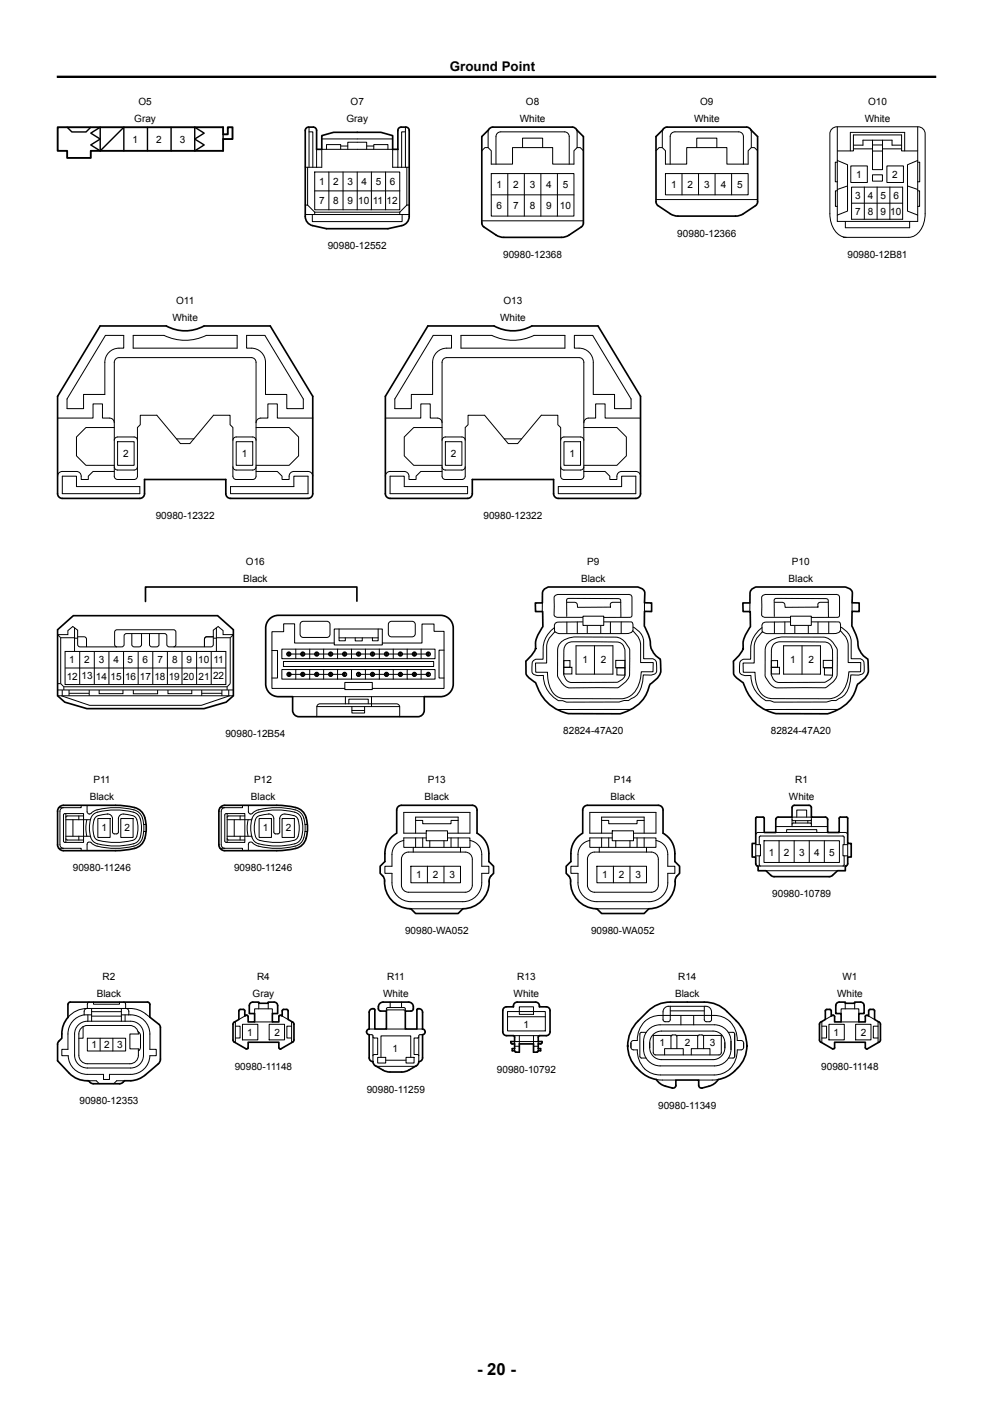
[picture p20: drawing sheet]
<svg xmlns="http://www.w3.org/2000/svg" width="210mm" height="297mm" viewBox="0 0 210 297" stroke-linecap="round" stroke-linejoin="round" font-family="sans-serif">
<defs><g id="words">
<text font-size="3.5" x="100.9" y="290.9">- 20 -</text>
<text font-size="2.8" x="95.1" y="15.1">Ground Point</text>
<g font-size="2.1">
<text x="29.3" y="22.2">O5</text>
<text x="74.1" y="22.2">O7</text>
<text x="111.2" y="22.2">O8</text>
<text x="148.1" y="22.2">O9</text>
<text x="183.6" y="22.2">O10</text>
<text x="28.4" y="25.7">Gray</text>
<text x="73.3" y="25.7">Gray</text>
<text x="109.9" y="25.7">White</text>
<text x="146.8" y="25.7">White</text>
<text x="182.9" y="25.7">White</text>
<text x="28" y="30.2">1</text>
<text x="33" y="30.2">2</text>
<text x="38" y="30.2">3</text>
<text x="67.5" y="39.1">1</text>
<text x="70.5" y="39.1">2</text>
<text x="73.5" y="39.1">3</text>
<text x="76.5" y="39.1">4</text>
<text x="79.5" y="39.1">5</text>
<text x="82.5" y="39.1">6</text>
<text x="105" y="39.8">1</text>
<text x="108.5" y="39.8">2</text>
<text x="112" y="39.8">3</text>
<text x="115.5" y="39.8">4</text>
<text x="119" y="39.8">5</text>
<text x="141.9" y="39.8">1</text>
<text x="145.4" y="39.8">2</text>
<text x="148.9" y="39.8">3</text>
<text x="152.4" y="39.8">4</text>
<text x="155.9" y="39.8">5</text>
<text x="181" y="37.6">1</text>
<text x="188.7" y="37.6">2</text>
<text x="67.5" y="43.1">7</text>
<text x="70.5" y="43.1">8</text>
<text x="73.5" y="43.1">9</text>
<text x="75.8" y="43.1">10</text>
<text x="78.8" y="43.1">11</text>
<text x="81.8" y="43.1">12</text>
<text x="105" y="44.3">6</text>
<text x="108.5" y="44.3">7</text>
<text x="112" y="44.3">8</text>
<text x="115.5" y="44.3">9</text>
<text x="118.4" y="44.3">10</text>
<text x="180.8" y="42">3</text>
<text x="180.8" y="45.4">7</text>
<text x="183.5" y="42">4</text>
<text x="183.5" y="45.4">8</text>
<text x="186.2" y="42">5</text>
<text x="186.2" y="45.4">9</text>
<text x="188.3" y="45.4">10</text>
<text x="188.9" y="42">6</text>
<text x="69.3" y="52.8">90980-12552</text>
<text x="143.2" y="50.1">90980-12366</text>
<text x="106.4" y="54.6">90980-12368</text>
<text x="179.2" y="54.5">90980-12B81</text>
<text x="37.2" y="64.3">O11</text>
<text x="106.5" y="64.3">O13</text>
<text x="36.5" y="67.8">White</text>
<text x="105.8" y="67.8">White</text>
<text x="26" y="96.7">2</text>
<text x="51.1" y="96.7">1</text>
<text x="95.3" y="96.7">2</text>
<text x="120.4" y="96.7">1</text>
<text x="32.9" y="109.8">90980-12322</text>
<text x="102.2" y="109.8">90980-12322</text>
<text x="52" y="119.5">O16</text>
<text x="124.2" y="119.5">P9</text>
<text x="167.5" y="119.5">P10</text>
<text x="51.4" y="123">Black</text>
<text x="122.9" y="123">Black</text>
<text x="166.8" y="123">Black</text>
<text x="14.1" y="143.8">12</text>
<text x="14.6" y="140.3">1</text>
<text x="17.2" y="143.7">13</text>
<text x="17.8" y="140.3">2</text>
<text x="20.3" y="143.8">14</text>
<text x="20.9" y="140.3">3</text>
<text x="23.4" y="143.8">15</text>
<text x="24" y="140.2">4</text>
<text x="26.4" y="143.8">16</text>
<text x="27" y="140.2">5</text>
<text x="29.6" y="143.8">17</text>
<text x="30.1" y="140.3">6</text>
<text x="32.6" y="143.8">18</text>
<text x="33.3" y="140.3">7</text>
<text x="35.7" y="143.8">19</text>
<text x="36.4" y="140.3">8</text>
<text x="38.7" y="143.8">20</text>
<text x="39.4" y="140.3">9</text>
<text x="41.9" y="140.3">10</text>
<text x="42" y="143.8">21</text>
<text x="45.1" y="143.7">22</text>
<text x="45.1" y="140.3">11</text>
<text x="123.2" y="140.3">1</text>
<text x="127.1" y="140.3">2</text>
<text x="167.1" y="140.3">1</text>
<text x="170.9" y="140.3">2</text>
<text x="47.7" y="156">90980-12B54</text>
<text x="119.1" y="155.4">82824-47A20</text>
<text x="163" y="155.4">82824-47A20</text>
<text x="19.8" y="165.7">P11</text>
<text x="53.8" y="165.7">P12</text>
<text x="90.5" y="165.7">P13</text>
<text x="129.8" y="165.7">P14</text>
<text x="168.2" y="165.7">R1</text>
<text x="19" y="169.2">Black</text>
<text x="53.1" y="169.2">Black</text>
<text x="89.8" y="169.2">Black</text>
<text x="129.1" y="169.2">Black</text>
<text x="166.8" y="169.2">White</text>
<text x="21.5" y="175.8">1</text>
<text x="26.3" y="175.8">2</text>
<text x="55.6" y="175.8">1</text>
<text x="60.4" y="175.8">2</text>
<text x="15.4" y="184.3">90980-11246</text>
<text x="49.5" y="184.3">90980-11246</text>
<text x="88" y="185.8">1</text>
<text x="91.5" y="185.8">2</text>
<text x="95" y="185.8">3</text>
<text x="127.4" y="185.8">1</text>
<text x="130.9" y="185.8">2</text>
<text x="134.4" y="185.8">3</text>
<text x="162.6" y="181">1</text>
<text x="165.8" y="181">2</text>
<text x="169" y="181">3</text>
<text x="172.2" y="181">4</text>
<text x="175.4" y="181">5</text>
<text x="163.3" y="189.8">90980-10789</text>
<text x="85.7" y="197.6">90980-WA052</text>
<text x="125" y="197.6">90980-WA052</text>
<text x="21.7" y="207.3">R2</text>
<text x="54.4" y="207.3">R4</text>
<text x="81.9" y="207.3">R11</text>
<text x="109.4" y="207.3">R13</text>
<text x="143.4" y="207.3">R14</text>
<text x="178.2" y="207.3">W1</text>
<text x="20.5" y="210.8">Black</text>
<text x="53.4" y="210.8">Gray</text>
<text x="81" y="210.8">White</text>
<text x="108.6" y="210.8">White</text>
<text x="142.8" y="210.8">Black</text>
<text x="177" y="210.8">White</text>
<text x="19.4" y="221.8">1</text>
<text x="22.1" y="221.8">2</text>
<text x="24.8" y="221.8">3</text>
<text x="52.3" y="219.1">1</text>
<text x="58" y="219.1">2</text>
<text x="110.7" y="217.4">1</text>
<text x="139.5" y="221.2">1</text>
<text x="144.8" y="221.2">2</text>
<text x="150.1" y="221.2">3</text>
<text x="176.3" y="219.1">1</text>
<text x="182.1" y="219.1">2</text>
<text x="49.6" y="226.3">90980-11148</text>
<text x="83" y="222.5">1</text>
<text x="105.1" y="226.9">90980-10792</text>
<text x="173.7" y="226.3">90980-11148</text>
<text x="16.8" y="233.6">90980-12353</text>
<text x="77.6" y="231.1">90980-11259</text>
<text x="139.2" y="234.6">90980-11349</text>
</g>
</g></defs>
<path d="M14.2 26.9l1 1h3l1-1M19.2 28.2l2-1.3v5l-2-1.2 2-1.3zM21.2 31.9l5-5v5M31.2 26.9v5M36.2 26.9v5M41.2 26.9l2 1.3-2 1.2 2 1.3-2 1.2zM47.2 28.4v1" fill="none" stroke="#000" stroke-width=".3"/>
<path d="M12.2 26.9h35v1.5h1v-1.5h1v2.5h-2v2.5h-28v1.5h-5v-1.5h-2z" fill="none" stroke="#000" stroke-width=".4"/>
<g fill="none" stroke="#000" stroke-width=".35">
<path d="M64.8 27.1a1.97 1.97 0 0 1 1.9 0l.3 .5v4h1.1v-2.9l2.4-.7h10l2.5 .7v2.9h1.1v-4a.7 .7 0 0 1 .7-.7h1a.7 .7 0 0 1 .7 .7v18.2a1.98 1.98 0 0 1-1.5 1.9l-3 .7h-12.9l-3-.7a1.98 1.98 0 0 1-1.5-1.9v-18.2zM103.5 27.2l.7-.3h16.8l.8 .3 1.6 1.7v18.3l-.3 .6-3 2.1-1.4 .3h-12.5l-1-.3-3.1-2.1-.2-.6v-18.3zM140.3 27.2l.8-.3h16.8l.5 .1 1.8 1.9v13.8l-.2 .6-3.1 2.1-1.3 .3h-12.6l-1-.3-2.8-1.9-.4-.3-.1-.5v-13.8zM21.2 69h14a8.3 8.3 0 0 0 8 0h13.9l9 14.8v20.6a1 1 0 0 1-1 1h-16.3a1 1 0 0 1-1-1v-3h-17.2v3a1 1 0 0 1-1 1h-16.4a1 1 0 0 1-1-1v-20.6zM90.5 69h14a8.3 8.3 0 0 0 8 0h14l9 14.8v20.6a1 1 0 0 1-1 1h-16.4a1 1 0 0 1-1-1v-3h-17.2v3a1 1 0 0 1-1 1h-16.4a1 1 0 0 1-1-1v-20.6zM12.2 133.2l3.3-3h30.5l3.4 3v14l-1.6 1.3-4.7 1.4h-24.7l-4.7-1.4-1.5-1.3zM57.2 130.8l1.1-.6h.6h34.3a2.7 2.7 0 0 1 2.7 2.7v11.8a2.7 2.7 0 0 1-2.7 2.7h-3.5v2.9a1.35 1.35 0 0 1-1.3 1.3h-25.2a1.35 1.35 0 0 1-1.3-1.3v-2.9h-3a2.7 2.7 0 0 1-2.7-2.7v-11.8a2.7 2.7 0 0 1 1-2.1zM75.5 127.2v-3h-44.7v3M115.2 124.6l.8-.4h18.9a1.51 1.51 0 0 1 1.4 2v1.3h1.5v1.9l-1.5-.1v3.1a10.1 10.1 0 0 1 1.4 4.8 5.2 5.2 0 0 0 1.9 2.3l.1 .9a3.8 3.8 0 0 1-2.2 4.3 8.2 8.2 0 0 1-6.4 6.3h-10.9a9.3 9.3 0 0 1-6.9-6.6 3.1 3.1 0 0 1-2.1-3.5v-1.1l1.3-1.3 .8-1.3a5.7 5.7 0 0 1 1.5-4.6v-3.2h-1.5l-.1-1.9h1.5v-1.3a1.91 1.91 0 0 1 .5-1.6zM159.1 124.6l.8-.4h18.9a1.51 1.51 0 0 1 1.4 2v1.3h1.5v1.9l-1.5-.1v3.1a10.1 10.1 0 0 1 1.4 4.8 5.2 5.2 0 0 0 1.9 2.3l.1 .9a3.8 3.8 0 0 1-2.2 4.3 8.2 8.2 0 0 1-6.4 6.3h-10.9a9.3 9.3 0 0 1-6.9-6.6 3.1 3.1 0 0 1-2.1-3.5v-1.1l1.3-1.3 .8-1.3a5.7 5.7 0 0 1 1.5-4.6v-3.2h-1.6v-1.9h1.5v-1.3a1.91 1.91 0 0 1 .5-1.6zM12.7 170.6l.7-.2h11a12.4 12.4 0 0 1 5 .9 4.9 4.9 0 0 1 1.5 4.8 3.5 3.5 0 0 1-3.6 3.6l-2.3 .2h-11.6a1.25 1.25 0 0 1-1.2-1.2v-7.1v-.4zM46.8 170.6l.7-.2h11a12.4 12.4 0 0 1 5 .9 4.9 4.9 0 0 1 1.5 4.8 3.5 3.5 0 0 1-3.6 3.6l-2.3 .2h-11.6a1.25 1.25 0 0 1-1.2-1.2v-7.1l.1-.4z"/>
<path d="M83.9 176.3v-4.9a1 1 0 0 1 1-1h15a1 1 0 0 1 1 1v4.9a4.9 4.9 0 0 1 2.5 4.3v1.6l1 1v1.5a2.75 2.75 0 0 0-1 2.8 5.6 5.6 0 0 1-5.5 4.7l-1 1h-9l-1-1a5.7 5.7 0 0 1-5.6-6.1l-.2-.6-.7-.8v-1.5l1-1a6 6 0 0 1 1.2-4.9l1.2-1M123.2 176.3v-4.9a1 1 0 0 1 1-1h15a1 1 0 0 1 1 1v4.9a4.9 4.9 0 0 1 2.5 4.3v1.6l1 1v1.5a2.75 2.75 0 0 0-1 2.8 5.6 5.6 0 0 1-5.5 4.7l-1 1h-9l-1-1a5.7 5.7 0 0 1-5.5-6.1l-.3-.6-.7-.8v-1.5l1-1a6 6 0 0 1 1.3-4.9l1.1-1M159.9 172.9h1.6l.1 3.2h2.5v-2.7l.2-.5h3.2v-2l.2-.5h3.4h.2l.3 .5v2h2.9l.5 .2v3h2.5v-3.2h1.7l.1 5.5h.7v2.9h-.7v1.4l-.5 .6v.9h-1.7l-1.2 1.1-.5 .1h-11.7l-.5-.1-1.2-1.1h-1.7v-.9l-.5-.6v-1.4h-.7v-2.9h.7zM14.6 212.1l16.6-.1 .4 .2 .1 3 1.9 1.5 .3 .4v7.2l-.4 .8-3.2 2.6-1 .5a6.1 6.1 0 0 1-3 .4l-.5 .5-.5 .2h-5.5l-.5-.2a1.16 1.16 0 0 0-1.5-.5l-1.7-.5-1-.6-2.9-3.1v-3.5a1.61 1.61 0 0 1 .9-1.3l.1-2.1 .4-1.2 .8-1.1v-2.7zM50.6 213.7l.9-.2 .2 .2 .1 1.2 .4-.1 .2 .1 .1 1.3h1.3v-1.8h-1.1v-1.7a.75 .75 0 0 1 .8-.7h1.2v.2h2v-.2h1.3a.75 .75 0 0 1 .7 .7v1.7h-1.1v1.8h1.4v-1.2l.3-.2 .4 .1v-1.2l.9-.2 .3 .3v1.9l1 .5 .3 .5-.1 3.5-.2 .2-2.6 1.5-.3-.3v-1.1h-6.5v1.2l-.3 .2-2.8-1.6-.1-.3v-3.5l1.2-.8zM78.1 217.7v-3.6a.69 .69 0 0 1 .4-.6 .69 .69 0 0 1 .8 .1v4.1h2.4v-3.8l-1.4-.1a1.13 1.13 0 0 1 .7-1.8h5.4a1.1 1.1 0 0 1 1 .7 1.1 1.1 0 0 1-.2 1.1l-1.5 .1v3.8h2.5v-4.1l.2-.2a.79 .79 0 0 1 1 .7v3.6M78.1 218.9v4.9a.8 .8 0 0 0 .8 .8l.1 .5 .4 .3a6.1 6.1 0 0 0 2.7 1.3h3.3a6.1 6.1 0 0 0 2.7-1.3l.3-.3 .2-.5a.8 .8 0 0 0 .8-.8v-4.9M78.1 217.7a.6 .6 0 0 0-.6 .6 .6 .6 0 0 0 .6 .6M89.3 217.7a.6 .6 0 0 1 .6 .6 .6 .6 0 0 1-.6 .6M106.6 213.2l.5-.2h1.5a.84 .84 0 0 1 .8-1h3.9a.83 .83 0 0 1 .8 1h1.4a.8 .8 0 0 1 .8 .8v4.5a.8 .8 0 0 1-.8 .8h-1.4l-.2 .1-.1 1.1h.8l-.1 .5h-.7v1h.5v.5h-.5l-.3 .3h-.7v-1.8h-3v1.8h-.7l-.3-.3h-.5v-.5h.5v-1h-.6l-.2-.3v-.2h.8v-1.1l-.3-.1h-1.4a.8 .8 0 0 1-.8-.8v-4.5zM136.9 214a6.6 6.6 0 0 1 4.9-2h7.1a6.6 6.6 0 0 1 4.9 2 12.7 12.7 0 0 1 3.6 4.4l.4 1.4 .2 1.6-.1-.2a7.8 7.8 0 0 1-6 7.2l-.7 .7a5.6 5.6 0 0 1-2.8 1.1 .6 .6 0 0 1-.6-.6v-1.1h-4.9v1.2a.6 .6 0 0 1-.7 .5 4.3 4.3 0 0 1-3.4-1.8 7.8 7.8 0 0 1-6.1-7.2v.2a7.4 7.4 0 0 1 2.3-5.5zM174.6 213.7l.9-.2 .3 .2v1.2l.4-.1 .3 .1v1.3h1.4v-1.8h-1.1v-1.7a.75 .75 0 0 1 .7-.7h1.2v.2h2v-.2h1.3a.75 .75 0 0 1 .7 .7v1.7h-1.1v1.8h1.4v-1.2l.3-.2 .4 .1v-1.2l1-.2 .3 .3v1.9l.9 .5 .3 .5v3.5l-.3 .2-2.6 1.5-.3-.3v-1.1h-6.5v1.2l-.3 .2-2.8-1.6-.1-.3v-3.5l1.2-.8z"/>
</g>
<g fill="none" stroke="#000" stroke-width=".21">
<path d="M64.6 35.4h3.5v-3.8h14.9v3.8h3.5M65.1 35.4v8M65.4 27.9h.8v7.5M65.4 26.9v8.5M66.6 36.4h17.9v8h-17.9zM67 31.6v3.8M68.1 29.4h14.9M69.1 31.6v-1h2.9v1M69.5 36.4v8M72 30.9h1.5M72.5 36.4v8M73.5 31.6v-1.5h4v1.5"/>
<path d="M75.5 36.4v8M77.5 30.9h1.5M78.5 36.4v8M79 31.6v-1h3v1M81.5 36.4v8M84.1 31.6v3.8M85.7 27.9h-.8v7.5M85.7 26.9v8.5M86 35.4v8M101.9 31.9l.7-.7h.6l.7 .7v2.8h4.5v-3.5h8.5v3.5h4.5v-2.8l.6-.7h.7l.7 .7M103.3 27.5l-.1 3.7M103.9 36.7h17.5v9h-17.5z"/>
<path d="M104.9 34.7v-5.8a1 1 0 0 1 1-1h13.5a1 1 0 0 1 1 1v5.8M107.4 36.7v9M110.5 31.2v-2h4.3v2M110.9 36.7v9M114.4 36.7v9M117.9 36.7v9M121.9 27.5l.1 3.7M138.7 31.9l.7-.7h.7l.6 .7v2.8h4.5v-3.5h8.5v3.5h4.5v-2.8l.7-.7h.7l.6 .7M140.2 27.5l-.1 3.7M140.7 36.7h17.5v4.5h-17.5zM141.7 34.7v-5.8a1 1 0 0 1 1-1h13.5a1 1 0 0 1 1 1v5.8M144.2 36.7v4.5"/>
<path d="M147.4 31.2v-2h4.2v2M147.7 36.7v4.5M151.2 36.7v4.5M154.7 36.7v4.5M158.8 27.5l.1 3.7M177.1 34.3h-.5v4.2h.5M177.1 33.9l2.1 1v9.8l-2.1 .8M177.1 31.9h3.4v-3.4h10.2v3.4h3.4M177.1 26.8v20h17v-20M179.2 39.3l-2.1 .8M179.8 31.9v-3.9h11.5v3.9M179.9 35.1h3.5v3.5h-3.5z"/>
<path d="M180.1 39.6h10.8v6.8h-10.8zM180.5 31.5h4M180.5 30.7h2v-1h6.2v1h2M182.8 39.6v6.8M184.5 32h2.1M184.5 30.7h2.1M184.5 37h2.1v1.3h-2.1zM184.5 29.7v6.2h2.1v-6.2M185.5 39.6v6.8M186.6 31.5h4.1M187.6 35.1h3.5v3.5h-3.5zM188.2 39.6v6.8"/>
<path d="M191.9 39.3l2.2 .8M194.1 34.3h.4v4.2h-.4M194.1 33.9l-2.2 1v9.8l2.2 .8M64.6 45.4h21.9M64.6 43.4h.5M65.1 43.4l1.5 1.5M66.1 45.4v1.5h18.9v-1.5M66.6 40.4h17.9M66.6 44.9h17.9M66.6 44.9v.5M84.5 44.9v.5M86 43.4h.5"/>
<path d="M86 43.4l-1.5 1.5M101.9 46.7h21.5M103.9 41.2h17.5M138.7 42.2h21.5M177.1 40.4h-.4v3.3h.4M178.3 50.2h13.9a4.1 4.1 0 0 0 3.4-4.1l.1-17.8a1.5 1.5 0 0 0-1.5-1.5h-17.2a1.5 1.5 0 0 0-1.5 1.5v16.9a4.8 4.8 0 0 0 2.9 4.9l.6 .1M178.8 46.8v1.4h13.6v-1.4M180.1 43h10.8M194.1 40.4h.4v3.3h-.4M22.3 71h3.9v2.6a3.2 3.2 0 0 0-4 3v6.8h-4.5v3h-3.5v-2zM24.5 75.9l.7-.3h28a1 1 0 0 1 .9 1v24.1a.7 .7 0 0 1-.6 .7h-3.5a.7 .7 0 0 1-.7-.7v-10.3l-.6-.6v-2h-3.5l-5 6h-2l-5-6h-3.5v2l-.6 .6v10.3a.7 .7 0 0 1-.7 .7h-3.5a.7 .7 0 0 1-.7-.7v-24.1zM28.2 71h6.5a10.1 10.1 0 0 0 8.9 0h6.6v2.6h-22z"/>
<path d="M52.2 71h3.8l8.1 13.4v2h-3.5v-3h-4.5v-6.8a3.2 3.2 0 0 0-3.9-3zM91.6 71h3.9v2.6a3.2 3.2 0 0 0-4 3v6.8h-4.5v3h-3.5v-2zM93.8 75.9l.7-.3h28a1 1 0 0 1 1 1v24.1a.7 .7 0 0 1-.7 .7h-3.5a.7 .7 0 0 1-.7-.7v-10.3l-.6-.6v-2h-3.5l-5 6h-2l-5-6h-3.5v2l-.6 .6v10.3a.7 .7 0 0 1-.7 .7h-3.5a.7 .7 0 0 1-.7-.7v-24.1zM97.5 71h6.5a10.1 10.1 0 0 0 8.9 0h6.6v2.6h-22zM121.5 71h3.8l8.2 13.4v2h-3.5v-3h-4.5v-6.8a3.2 3.2 0 0 0-4-3zM12.2 88.4h7.5v-3h2v3h1.5a1 1 0 0 1 1 1M24.2 93.1a.7 .7 0 0 1 .7-.7h3.5a.7 .7 0 0 1 .7 .7M24.2 98.7a.7 .7 0 0 0 .7 .7h3.5a.7 .7 0 0 0 .7-.7M24.2 90.4h-6l-2 2v4l2 2h6M24.2 99.7h-4.5l-1 1v.7h-1.5a1.25 1.25 0 0 0-1-1.7h-3a1 1 0 0 0-1 1M24.9 93.4h3.5v5h-3.5zM37.3 92.8h3.7"/>
<path d="M49.3 98.7a.7 .7 0 0 0 .7 .7h3.5a.7 .7 0 0 0 .6-.7M49.3 93.1a.7 .7 0 0 1 .7-.7h3.5a.7 .7 0 0 1 .6 .7M50 93.4h3.5v5h-3.5zM54.1 99.7h4.5l1 1v.7h1.5a1.25 1.25 0 0 1 1-1.7h3a1 1 0 0 1 1 1M54.1 90.4h7l2 2v4l-2 2h-7M66.1 88.4h-7.5v-3h-2v3h-1.5a1 1 0 0 0-1 1M81.5 88.4h7.5v-3h2v3h1.5a1 1 0 0 1 1 1M93.5 93.1a.7 .7 0 0 1 .7-.7h3.5a.7 .7 0 0 1 .7 .7M93.5 98.7a.7 .7 0 0 0 .7 .7h3.5a.7 .7 0 0 0 .7-.7M93.5 90.4h-6l-2 2v4l2 2h6M93.5 99.7h-4.5l-1 1v.7h-1.5a1.25 1.25 0 0 0-1-1.7h-3a1 1 0 0 0-1 1M94.2 93.4h3.5v5h-3.5z"/>
<path d="M106.6 92.8h3.7M118.6 98.7a.7 .7 0 0 0 .7 .7h3.5a.7 .7 0 0 0 .7-.7M118.6 93.1a.7 .7 0 0 1 .7-.7h3.5a.7 .7 0 0 1 .7 .7M119.3 93.4h3.5v5h-3.5zM123.5 99.7h4.5l1 1v.7h1.5a1.25 1.25 0 0 1 1-1.7h3a1 1 0 0 1 1 1M123.5 90.4h7l2 2v4l-2 2h-7M135.5 88.4h-7.5v-3h-2v3h-1.5a1 1 0 0 0-1 1M13.2 100.7h3v2.2h13.4v1.5h-16.4zM48.8 102.9h13.3v-2.2h3v3.7h-16.3zM82.5 100.7h3v2.2h13.4v1.5h-16.4zM118.1 102.9h13.4v-2.2h3v3.7h-16.4zM12.8 134.9l-.6-.7h2.2v-.8l1-.9 1 .8v3l.3 .5h.2h9.1l.2-.5 .1-2 .4-.3 8.3 .1 .3 .4 .1 2.1 .4 .2h8.8l.4-.2 .1-.3v-3l1-.8 1.1 .9v.8h2.2l-.7 .7"/>
<path d="M12.8 134.9h3M12.8 134.9v9.7M13.8 137.8h34v7h-34zM15.8 132.8v5M15.8 135h.6M16.4 134.7h1.4l.4 .3 .1 1.9M16.9 137.8v7M19.9 137.8v7M23 137.8v7M24.7 136.8h-.2l-.3-.5v-2.6l.1-.2 .4-.3 12.3 .1 .2 .4v2.6l-.1 .3-.4 .2M26.1 137.8v7M27.9 134v2.3l.2 .5h.3h1l.5-.2v-2.6"/>
<path d="M29.2 137.8v7M31.6 134v2.3l.3 .5h.2h1l.5-.2v-2.6M32.3 137.8v7M35.4 137.8v7M38.5 137.8v7M41.6 137.8v7M44.7 137.8v7M45.1 134.7h-1.4l-.4 .3-.1 1.9M45.1 135h.7M45.1 134.7h-1.4l-.4 .3-.1 1.8M45.8 134.9h2.9M45.8 132.8v5"/>
<path d="M48.7 134.9v9.7l-.7 .7M57.5 137.6h1.2v5.8h-1.2M59.6 137.3h32.4v2h-32.4zM59.9 139.9h31.8v1.1h-31.8zM61 138.7v-.7h.2v.7M61.1 138.4h29.5M62.6 137.3v2M63.7 131.6l.4-.2h5a.67 .67 0 0 1 .7 .7v2.1a.67 .67 0 0 1-.7 .6h-5a.67 .67 0 0 1-.6-.6v-2.1zM63.9 138.7v-.7h.2v.7M65.5 137.3v2M66.9 138.7v-.7h.2v.7M68.4 137.3v2"/>
<path d="M69.8 138.7v-.7h.2v.7M70.7 133.1h10.2v3.3h-10.2zM70.7 136h-8.4v-4h-2.3v1.6h-2.5v12h15.4M71.4 137.3v2M71.7 133.1v2.5h1.3v-.7M71.7 134.9h8.3M72.8 138.7v-.7h.2v.7M74.3 137.3v2M75.1 134.9v.7h1.5v-.7M75.7 138.7v-.7h.2v.7M77.3 137.3v2M78.7 138.7v-.7h.2v.7"/>
<path d="M80 133.1v2.5h-1.2v-.7M80.2 137.3v2M80.9 136h8.3v-4h2.6v1.5h2.1v12.1h-15.2M81.6 138.7v-.7h.2v.7M82.3 131.6l.5-.2h4.3a.67 .67 0 0 1 .7 .7v1.9a.68 .68 0 0 1-.7 .7h-4.3a.67 .67 0 0 1-.7-.7v-1.9zM83.2 137.3v2M84.6 138.7v-.7h.2v.7M86.1 137.3v2M87.5 138.7v-.7h.2v.7M89.1 137.3v2M90.5 138.7v-.7h.2v.7M93.9 137.5h-1.1v5.9h1.1"/>
<path d="M114.7 127.5v1.9M118.5 136a5.9 5.9 0 0 1 4.8-1.2h5a4.4 4.4 0 0 1 3.9 1l1 1.6v3.6a3.6 3.6 0 0 1-1.1 3.4l-1 .8a1.32 1.32 0 0 1-1.4 .3h-7.5a3.3 3.3 0 0 1-3.3-.9l-1-1.6v-3.8a4.7 4.7 0 0 1 .6-3.2zM119.2 139.8l1.3-.1v1.5h-1.3zM119.8 136.3a4.3 4.3 0 0 1 2.9-.5h6.2a3.8 3.8 0 0 1 2.7 .5l.6 1.2v3.9a2.21 2.21 0 0 1-1.1 2.7 1.69 1.69 0 0 1-1.4 .2l-7.3 .1a3.2 3.2 0 0 1-2.6-.5l-.6-1.3v-5.1l.2-.8zM119.9 130.4l-.1-3.6a2.16 2.16 0 0 1 1.9-.2h8.5a.78 .78 0 0 1 1.1 .4v3.5M119.9 131.6v2.4M119.9 127.4h1.7a.95 .95 0 0 1 .5 1.1l7-.1v-.8l.2-.1 2-.1M121.8 136.6h7.8v6h-7.8zM122.1 131.6v2.4M123.2 131.5l-3.6 .1a2.95 2.95 0 0 0-2.3 .3v1.7l1.1 .4h13.5a1.7 1.7 0 0 0 2-.7l-.1-1.4-.3-.3-5.8-.1M123.2 130.6h-5.3a.75 .75 0 0 1-.7-1.1v-2a1.45 1.45 0 0 1 .4-1.6l15.7-.1a1.91 1.91 0 0 1 .4 1.9v1.5a1.16 1.16 0 0 1-.4 1.4h-5.6M123.3 130.3h4.4v2h-4.4z"/>
<path d="M124.2 132.3v1.7M125.7 136.6v6M127 132.3v1.8M129.1 131.6v2.4M130.2 139.7h2v1.6h-2zM131.4 131.6v2.4M133.8 133.5a4.3 4.3 0 0 1 1.7 4.3v2.4h2.6v1.9h-2.5a7 7 0 0 1-2.1 5 5.5 5.5 0 0 1-3.9 .7h-8.4a6.2 6.2 0 0 1-3.6-.6 6.7 6.7 0 0 1-1.8-5h-2.5v-1.9h2.3v-1.8a5.7 5.7 0 0 1 .7-3.7l1.1-1.1M133.9 132.7a3.8 3.8 0 0 1 2.2 4v2.6h1.9a1.24 1.24 0 0 1 .9 1.7 1.35 1.35 0 0 1-.9 1.7l-2 .1v.2a5.2 5.2 0 0 1-3.1 5.2h-.9l-1.1 .3h-11.1l-.8-.3a3 3 0 0 1-2.8-1.5 5.9 5.9 0 0 1-1.3-3.8h-1.3a1.13 1.13 0 0 1-1.1-1.4v-.4a1.24 1.24 0 0 1 .8-1.6h1.5l.1-.6a6.1 6.1 0 0 1 2.4-6.1M136.3 127.5v1.8M158.6 127.5v1.9M162.4 136a5.9 5.9 0 0 1 4.8-1.2h5a4.4 4.4 0 0 1 3.9 1l1 1.6v3.6a3.6 3.6 0 0 1-1.1 3.4l-1 .8a1.32 1.32 0 0 1-1.4 .3h-7.5a3.3 3.3 0 0 1-3.3-.9l-1-1.6v-3.8a4.7 4.7 0 0 1 .6-3.2zM163.1 139.8l1.3-.1v1.5h-1.3z"/>
<path d="M163.7 136.3a4.3 4.3 0 0 1 2.9-.5h6.2a3.8 3.8 0 0 1 2.7 .5l.5 1.2 .1 3.9a2.21 2.21 0 0 1-1.1 2.7 1.69 1.69 0 0 1-1.5 .2l-7.2 .1a3.2 3.2 0 0 1-2.6-.5l-.6-1.3v-5.1l.2-.8zM163.7 130.4v-3.6a2.16 2.16 0 0 1 1.9-.2h8.5a.78 .78 0 0 1 1.1 .4v3.5M163.8 131.6v2.4M163.8 127.4h1.7a.95 .95 0 0 1 .5 1.1l7-.1v-.8l.2-.1 2-.1M165.7 136.6h7.8v6h-7.8zM166 131.6v2.4M167.1 131.5l-3.6 .1a2.95 2.95 0 0 0-2.3 .3v1.7l1.1 .4h13.5a1.7 1.7 0 0 0 2-.7l-.1-1.4-.4-.3-5.7-.1M167.1 130.6h-5.3a.75 .75 0 0 1-.7-1.1v-2a1.45 1.45 0 0 1 .4-1.6l15.7-.1a1.91 1.91 0 0 1 .3 1.9v1.5a1.16 1.16 0 0 1-.3 1.4h-5.6M167.2 130.3h4.4v2h-4.4zM168.1 132.3v1.7M169.6 136.6v6M170.9 132.3v1.8"/>
<path d="M173 131.6v2.4M174.1 139.7h2v1.6h-2zM175.3 131.6v2.4M177.7 133.5a4.3 4.3 0 0 1 1.7 4.3v2.4h2.6v1.9h-2.5a7 7 0 0 1-2.1 5 5.5 5.5 0 0 1-3.9 .7h-8.5a6.2 6.2 0 0 1-3.5-.6 6.7 6.7 0 0 1-1.8-5h-2.5l-.1-1.9h2.4v-1.8a5.7 5.7 0 0 1 .7-3.7l1.1-1.1M177.8 132.7a3.8 3.8 0 0 1 2.2 4v2.6h1.9a1.24 1.24 0 0 1 .9 1.7 1.35 1.35 0 0 1-.9 1.7l-2 .1v.2a5.2 5.2 0 0 1-3.1 5.2h-.9l-1.1 .3h-11.1l-.8-.3a3 3 0 0 1-2.8-1.5 5.9 5.9 0 0 1-1.3-3.8h-1.3a1.13 1.13 0 0 1-1.1-1.4v-.4a1.24 1.24 0 0 1 .8-1.6h1.5l.1-.6a6.1 6.1 0 0 1 2.4-6.1M180.2 127.5v1.8M12.2 146h37.2M12.2 147.2h37.2M12.2 144.6h.6M12.8 144.6l.7 .7M13 147.2l5.9 2h23.7l6-2M13.2 146v1.2"/>
<path d="M13.5 145.3h34.5M13.5 145.3v.7M13.8 141.3h34M14.6 146v1.2M14.6 146.7h4.3M18.9 146v1.2M21 146v.7h5v-.7M28.2 146v.8h5.1v-.8M35.5 146v.7h5.1v-.7M42.7 146.7h4.2M42.7 146v1.2M46.9 146v1.2"/>
<path d="M48 145.3v.7M48.4 146v1.2M59.6 141.6h32.4v2.1h-32.4zM61 143v-.7h.2v.7M61.1 142.7h11.8M61.9 147.4h27.8M62.6 141.6v2.1M63.9 143v-.7h.2v.7M65.5 141.6v2.1M66.9 143v-.7h.2v.7M67 151.6v-2a.68 .68 0 0 1 .7-.7h16.2a.68 .68 0 0 1 .6 .7v2M67 149.5h17.5"/>
<path d="M68.4 141.6v2.1M69.8 143v-.7h.2v.7M71.4 141.6v2.1M72.8 143v-.7h.2v.7M72.9 144.4h5.8v1.5h-5.8zM73 147.4v1.5M73.8 148.9v-1h4.1v1M74.3 141.6v2.1M74.4 149.5v1.3h2.7v-1.3M74.4 150.3h2.7M75.7 143v-.7h.2v.7M75.8 142.7h14.8"/>
<path d="M77.3 141.6v2.1M78.6 147.4v2.1M78.7 143v-.7h.2v.7M80.2 141.6v2.1M81.6 143v-.7h.2v.7M83.2 141.6v2.1M84.6 143v-.7h.2v.7M86.1 141.6v2.1M87.5 143v-.7h.2v.7M89.1 141.6v2.1M90.5 143v-.7h.2v.7M119.2 141.2h1.7v1.4h-1.7z"/>
<path d="M130.5 141.3h1.7v1.5h-1.7zM133.4 150.1h-15.6M163.1 141.2h1.7v1.4h-1.7zM174.4 141.3h1.7v1.5h-1.7zM177.3 150.1h-15.6M12.4 179.4h4.8v.5M13.4 170.9a.75 .75 0 0 0-.7 .7v7.1a.75 .75 0 0 0 .7 .7M13.5 172.3l.2-.2h4v6.1h-4l-.2-.1zM13.9 177.4l.3 .3h3.5M13.9 172.1v6.1M13.9 173.4h5.2M13.9 176.9h5.2"/>
<path d="M15.4 173.4v3.5M16.7 172.6v.8M16.7 176.9v.8M17.2 170.4v.5h-4.8M17.7 172.6h-3.5l-.3 .3M18.4 173.4l-.2 1.8 .2 1.7M18.4 170.4v1.3a.5 .5 0 0 0 .3 .5 .5 .5 0 0 0 .6-.2l.3-.2a11 11 0 0 1 6.1-.9l1.7 .2a2.95 2.95 0 0 1 3 3.2 5.5 5.5 0 0 1-.9 4.1 6 6 0 0 1-3.8 1 13.9 13.9 0 0 1-5.9-.7l-.5-.4a.5 .5 0 0 0-.6-.2 .5 .5 0 0 0-.3 .5v1.3M19.6 172.5a2.67 2.67 0 0 1 1.9-.9 13.2 13.2 0 0 1 7.5 .6 5.1 5.1 0 0 1 .7 4.9 2.29 2.29 0 0 1-2.4 1.6 13.2 13.2 0 0 1-7.4-.6 5.1 5.1 0 0 1-.7-4.9zM20.2 172.8l1-.4a2.42 2.42 0 0 1 2.3 .1l.3 .7v2.8l.2 .3 .6 .1 .4-.2v-3.1a1.07 1.07 0 0 1 1.5-.9 2.42 2.42 0 0 1 2.4 1.2 5.2 5.2 0 0 1-.3 4.1 11.4 11.4 0 0 1-6.2 .6 3 3 0 0 1-2.4-.9 5.3 5.3 0 0 1 .2-4.4zM20.7 173.2h2.6v3.9h-2.6zM25.5 173.2h2.6v3.9h-2.6zM30.4 174.4h.5"/>
<path d="M30.4 175.9h.5M46.5 179.4h4.8v.5M47.5 170.9a.75 .75 0 0 0-.7 .7v7.1a.75 .75 0 0 0 .7 .7M47.6 172.3l.2-.2h4v6.1h-4l-.2-.1zM48 177.4l.3 .3h3.5M48 173.4h5.2M48 176.9h5.2M48 172.1v6.1M49.5 173.4v3.5M50.8 172.6v.8M50.8 176.9v.8M51.3 170.4v.5h-4.8"/>
<path d="M51.8 172.6h-3.5l-.3 .3M52.5 173.4l-.2 1.8 .2 1.7M52.5 170.4v1.3a.5 .5 0 0 0 .3 .5 .5 .5 0 0 0 .6-.2l.3-.2a11 11 0 0 1 6.1-.9l1.7 .2a2.95 2.95 0 0 1 3 3.2 5.5 5.5 0 0 1-.9 4.1 6 6 0 0 1-3.8 1 13.9 13.9 0 0 1-5.8-.7l-.6-.4a.5 .5 0 0 0-.6-.2 .5 .5 0 0 0-.3 .5v1.3M54.3 172.8l1-.4a2.42 2.42 0 0 1 2.3 .1l.3 .7v2.8l.2 .3 .7 .1 .3-.2 .1-3.1a1.07 1.07 0 0 1 1.5-.9 2.42 2.42 0 0 1 2.3 1.2 5.2 5.2 0 0 1-.3 4.1 11.4 11.4 0 0 1-6.1 .6 3 3 0 0 1-2.5-.9 5.3 5.3 0 0 1 .2-4.4zM54.8 173.2h2.6v3.9h-2.6zM59.7 173.2h2.6v3.9h-2.6zM62.3 171.8a2.15 2.15 0 0 1 1.6 2.1 4.9 4.9 0 0 1-.8 4.2l-.8 .4M62.3 171.8a13.8 13.8 0 0 0-8.3 .4 5.1 5.1 0 0 0-.7 4.9 2.29 2.29 0 0 0 2.3 1.6 15.3 15.3 0 0 0 6.7-.2M64.5 174.4h.5M64.5 175.9h.5M83.9 176.3h-.1M85.4 177.8a2.97 2.97 0 0 0-2.5 2.9v2.5h-1.5v1.5h1.5a5.5 5.5 0 0 0 1.2 4.9 4 4 0 0 0 2.8 1.1h11a4 4 0 0 0 4-4v-2h1.5v-1.5h-1.5a5.7 5.7 0 0 0-.5-4.2 2.98 2.98 0 0 0-2-1.2"/>
<path d="M87.4 179.2v1M87.9 173.6h1.5v.7h6v-.7h1.5M87.9 176.3v-3.4h9v3.4M87.9 177.2v2M89.4 177.2v2M90.1 175.8h4.5v2h-4.5zM90.1 177.2h-4.7v2h14v-2h-4.8M90.1 176.3h-4.7v-4.4h14v4.4h-4.8M90.9 177.8v1.4M93.9 177.8v1.4M95.4 177.2v2M96.9 177.2v2"/>
<path d="M97.4 179.2v1M123.2 176.3h-.1M124.7 177.8a2.97 2.97 0 0 0-2.5 2.9v2.5h-1.5v1.5h1.5a5.5 5.5 0 0 0 1.2 4.9 4 4 0 0 0 2.8 1.1h11a4 4 0 0 0 4-4v-2h1.5v-1.5h-1.5a5.7 5.7 0 0 0-.5-4.2 2.98 2.98 0 0 0-2-1.2M126.7 179.2v1M127.2 173.6h1.5v.7h6v-.7h1.5M127.2 176.3v-3.4h9v3.4M127.2 177.2v2M128.7 177.2v2M129.5 175.8h4.5v2h-4.5zM129.5 177.2h-4.8v2h14v-2h-4.7M129.5 176.3h-4.8v-4.4h14v4.4h-4.7M130.2 177.8v1.4"/>
<path d="M133.2 177.8v1.4M134.7 177.2v2M136.2 177.2v2M136.7 179.2v1M159.8 178.7h1v2.3h-1M159.8 178.4v2.9M160.6 178.7v-1.6l.2-.3h17.5l.2 .3v1.6M161.6 177.8h15.9v4.6h-15.9zM161.6 176.1l-1.5 .1-.3 .4M164.1 174.9h10.9M164.1 176.1h10.9M164.8 177.8v4.6"/>
<path d="M166.4 176.1v-.6h6.3v.6M167.5 173.4l.3 .2h3.5l.3-.2M167.5 174.4l.3-.3h3.5l.3 .3M168 177.8v4.6M168.3 173.6v.5M168.5 172.9v-1.5h2.1v1.5M170.8 173.6v.5M171.1 177.8v4.6M171.6 174.9v-2h-4.1v2M174.3 177.8v4.6M177.5 176.1l1.5 .1 .3 .4M179.3 178.7h-1v2.3h1"/>
<path d="M179.3 178.4v2.9M85.5 180.5l.9-.3h12a1.5 1.5 0 0 1 1.5 1.5v5.5a1.5 1.5 0 0 1-1.5 1.5h-12a1.5 1.5 0 0 1-1.5-1.5v-5.5l.1-.4zM86.9 183.2h10.5v3.5h-10.5zM86.9 192.2h11M90.4 183.2v3.5M93.9 183.2v3.5M124.8 180.5l.9-.3h12a1.5 1.5 0 0 1 1.5 1.5v5.5a1.5 1.5 0 0 1-1.5 1.5h-12a1.5 1.5 0 0 1-1.5-1.5v-5.5l.1-.4zM126.2 183.2h10.5v3.5h-10.5zM126.2 192.2h11M129.7 183.2v3.5M133.2 183.2v3.5M160.1 183.1l.2 .1"/>
<path d="M160.3 183.2h18.5M160.3 183.2v.1M160.6 181v1.9l.2 .3M162 184.2h15.1M178.5 181v1.9l-.2 .3M178.8 183.2v.1M179 183.1l-.2 .1M16.4 217a2.69 2.69 0 0 1 2.1-1h9.1a2.7 2.7 0 0 1 2.7 2.7v4.5a2.7 2.7 0 0 1-2.7 2.7h-9.1a2.7 2.7 0 0 1-2.7-2.7v-4.5v-.6zM17.2 217.5l.8-.5 .5-.1h9a1.8 1.8 0 0 1 1.8 1.8h-1.8v3.2h1.8a2.61 2.61 0 0 1-.9 2.9l-.9 .2h-9a1.8 1.8 0 0 1-1.8-1.8v-4.5v-.4zM17.6 217.2v2.4h-.9M17.8 214.7a4.1 4.1 0 0 0-3.4 4v3.3h-1.3v1.3h1.3a4 4 0 0 0 4.1 4h3.4v1.1h1.2v-1.1h4.5a4 4 0 0 0 4.1-4h1.3v-1.3h-1.3v-3.3a4 4 0 0 0-4.1-4h-1.9M17.8 214.7h1.6"/>
<path d="M18.4 213.3a.63 .63 0 0 0-.6 .7v.7M18.4 213.3l9.7 .1 1.7 .4 1.9 1.4M18.5 213.3a5.2 5.2 0 0 0-4.1 1.9M18.5 219.6h8.1v2.7h-8.1zM18.6 214.7v1.3M18.9 212l-.4 .2v1.1M19.4 215h6.3M19.4 213.3v2.7M19.4 214h6.3M19.8 212v.4h5.5v-.4M21.2 219.6v2.7M23.9 219.6v2.7"/>
<path d="M25.7 213.3v2.7M26.1 212l.4 .2 .1 1.1a.63 .63 0 0 1 .6 .7v.7M26.5 214.7v1.3M29.2 218.2l.4 .5 .1 .4v2.6l-.4 .6M49.8 217.1h1v2.5h-1M49.8 216.1v4.5M51.3 216.7h3.2v3.3h-3.2zM51.8 214.9l-1.3 .8M53.8 214.4v-1h3.8v1M53.8 216.2h3.8M54.7 212.2v1.2M56.7 212.2v1.2"/>
<path d="M56.9 216.7h3.3v3.3h-3.3zM59.7 214.9l1.2 .8M61.7 217.1h-1v2.5h1M61.7 216.1v4.5M78.1 218.9h.5l.3 .2v5.5M78.1 217.7h1.2M78.9 219.3l.2 .3h.8v3.5h-.8l-.2 .2M81.7 213.9l.1-.6 .2-.2h3.4l.3 .2v.6M81.7 213.9l.3-.3h3.4l.3 .3M81.7 217.7h4M82.5 212v1.1M84.9 212v1.1"/>
<path d="M88.2 217.7h1.1M88.6 219.3l-.3 .3h-.7v3.5h.7l.3 .2M89.3 218.9h-.5l-.2 .2v5.5M107.3 214h8v4.1h-8zM107.3 215.1h8M108.5 219.1h5.6M109.8 213h3v1.6h-3zM109.8 219.1v1.7M112.8 219.1v1.7M136.3 216.1l1.6-1 1.1-.3h12a4.9 4.9 0 0 1 4.9 5.3h.8l.5 .3 .1 1.1-.3 .5-1.1 .1a5 5 0 0 1-4.9 5.3h-11.3a4.9 4.9 0 0 1-4.9-5.3h-.8l-.5-.3-.1-1.2 .3-.4 1.1-.1 .1-1.3 .4-1.1zM136.7 218.4h-1l-.4 .3v4.8l.2 .3h1.1M137.1 217.8a3.5 3.5 0 0 1 2.5-1h11.5a3.5 3.5 0 0 1 3.5 3.5 4.8 4.8 0 0 1-1 4.2 3.5 3.5 0 0 1-2.5 1h-11.5a3.5 3.5 0 0 1-3.5-3.5 4.8 4.8 0 0 1 1-4.2z"/>
<path d="M138.3 218.7l1-.5 .6-.1h10.9a2.5 2.5 0 0 1 2.5 2.5 2.83 2.83 0 0 1-1.9 3.5l-11.5 .1a2.5 2.5 0 0 1-2.5-2.5 3.1 3.1 0 0 1 .9-3zM141.7 212.9v3a1.12 1.12 0 0 1-1.3 .2l-.2-.4v-1.7a1.17 1.17 0 0 1 1.2-1.1h7.9a1.17 1.17 0 0 1 1.2 1.1l-.1 1.9a1.12 1.12 0 0 1-1.2 .2l-.3-.4v-2.8M141.7 213.8h7.2M142 219h-3.8v3.7l.2 .4h13.9l.2-.4v-3.7h-3.8M143 219h4.7M144 214.8v2M146.7 214.8v2M154 218.4h1l.4 .3v4.8l-.2 .3h-1.1M173.8 217.1h1v2.5h-1M173.8 216.1v4.5M175.3 216.7h3.3v3.3h-3.3zM175.8 214.9l-1.3 .8"/>
<path d="M177.9 214.4v-1h3.7v1M177.9 216.2h3.7M178.7 212.2v1.2M180.7 212.2v1.2M180.9 216.7h3.3v3.3h-3.3zM183.7 214.9l1.3 .8M185.7 217.1h-1v2.5h1M185.7 216.1v4.5M18.7 228.6h1.7l.6 .7M26.3 228.6h-1.6l-.7 .7M79.4 225.4l.5 .2h7.7l.5-.2M79.9 223.7h1.7v1.2h-1.7z"/>
<path d="M80.6 223.7v-4.6h6.3v4.6M81.6 224.3h4.3M85.9 223.7h1.7v1.2h-1.7zM108.8 221.3h1M108.8 220.8v-.5h5v.5M108.8 221.8v.5M112.8 221.3h1M113.8 221.8v.5M138.8 228.4l4.1 .1M140.5 223.2v-1.4h4v1.4M141.9 221.8v-2.7l.3-.2h.6l.3 .4v2.5M146.2 223.2v-1.4h3.9v1.4"/>
<path d="M147.5 221.8v-2.5l.4-.4h.5l.3 .2 .1 2.7M151.9 228.4l-4.1 .1"/>
<circle cx="61.1" cy="138.4" r=".45"/>
<circle cx="61.1" cy="138.4" r=".35"/>
<circle cx="64" cy="138.4" r=".45"/>
<circle cx="64" cy="138.4" r=".35"/>
<circle cx="67" cy="138.4" r=".45"/>
<circle cx="67" cy="138.4" r=".35"/>
<circle cx="69.9" cy="138.4" r=".45"/>
<circle cx="69.9" cy="138.4" r=".35"/>
<circle cx="72.9" cy="138.4" r=".45"/>
<circle cx="72.9" cy="138.4" r=".35"/>
<circle cx="75.8" cy="138.4" r=".45"/>
<circle cx="75.8" cy="138.4" r=".35"/>
<circle cx="78.8" cy="138.4" r=".45"/>
<circle cx="78.8" cy="138.4" r=".35"/>
<circle cx="81.7" cy="138.4" r=".35"/>
<circle cx="81.7" cy="138.4" r=".45"/>
<circle cx="84.7" cy="138.4" r=".45"/>
<circle cx="84.7" cy="138.4" r=".35"/>
<circle cx="87.6" cy="138.4" r=".45"/>
<circle cx="87.6" cy="138.4" r=".35"/>
<circle cx="90.6" cy="138.4" r=".35"/>
<circle cx="90.6" cy="138.4" r=".45"/>
<circle cx="61.1" cy="142.7" r=".45"/>
<circle cx="61.1" cy="142.7" r=".35"/>
<circle cx="64" cy="142.7" r=".45"/>
<circle cx="64" cy="142.7" r=".35"/>
<circle cx="67" cy="142.7" r=".45"/>
<circle cx="67" cy="142.7" r=".35"/>
<circle cx="69.9" cy="142.7" r=".45"/>
<circle cx="69.9" cy="142.7" r=".35"/>
<circle cx="72.9" cy="142.7" r=".45"/>
<circle cx="72.9" cy="142.7" r=".35"/>
<circle cx="75.8" cy="142.7" r=".45"/>
<circle cx="75.8" cy="142.7" r=".35"/>
<circle cx="78.8" cy="142.7" r=".45"/>
<circle cx="78.8" cy="142.7" r=".35"/>
<circle cx="81.7" cy="142.7" r=".35"/>
<circle cx="81.7" cy="142.7" r=".45"/>
<circle cx="84.7" cy="142.7" r=".45"/>
<circle cx="84.7" cy="142.7" r=".35"/>
<circle cx="87.6" cy="142.7" r=".45"/>
<circle cx="87.6" cy="142.7" r=".35"/>
<circle cx="90.6" cy="142.7" r=".35"/>
<circle cx="90.6" cy="142.7" r=".45"/>
</g>
<path d="M12 16.2h186" fill="none" stroke="#000" stroke-width=".5"/>
<use href="#words"/>
</svg>
